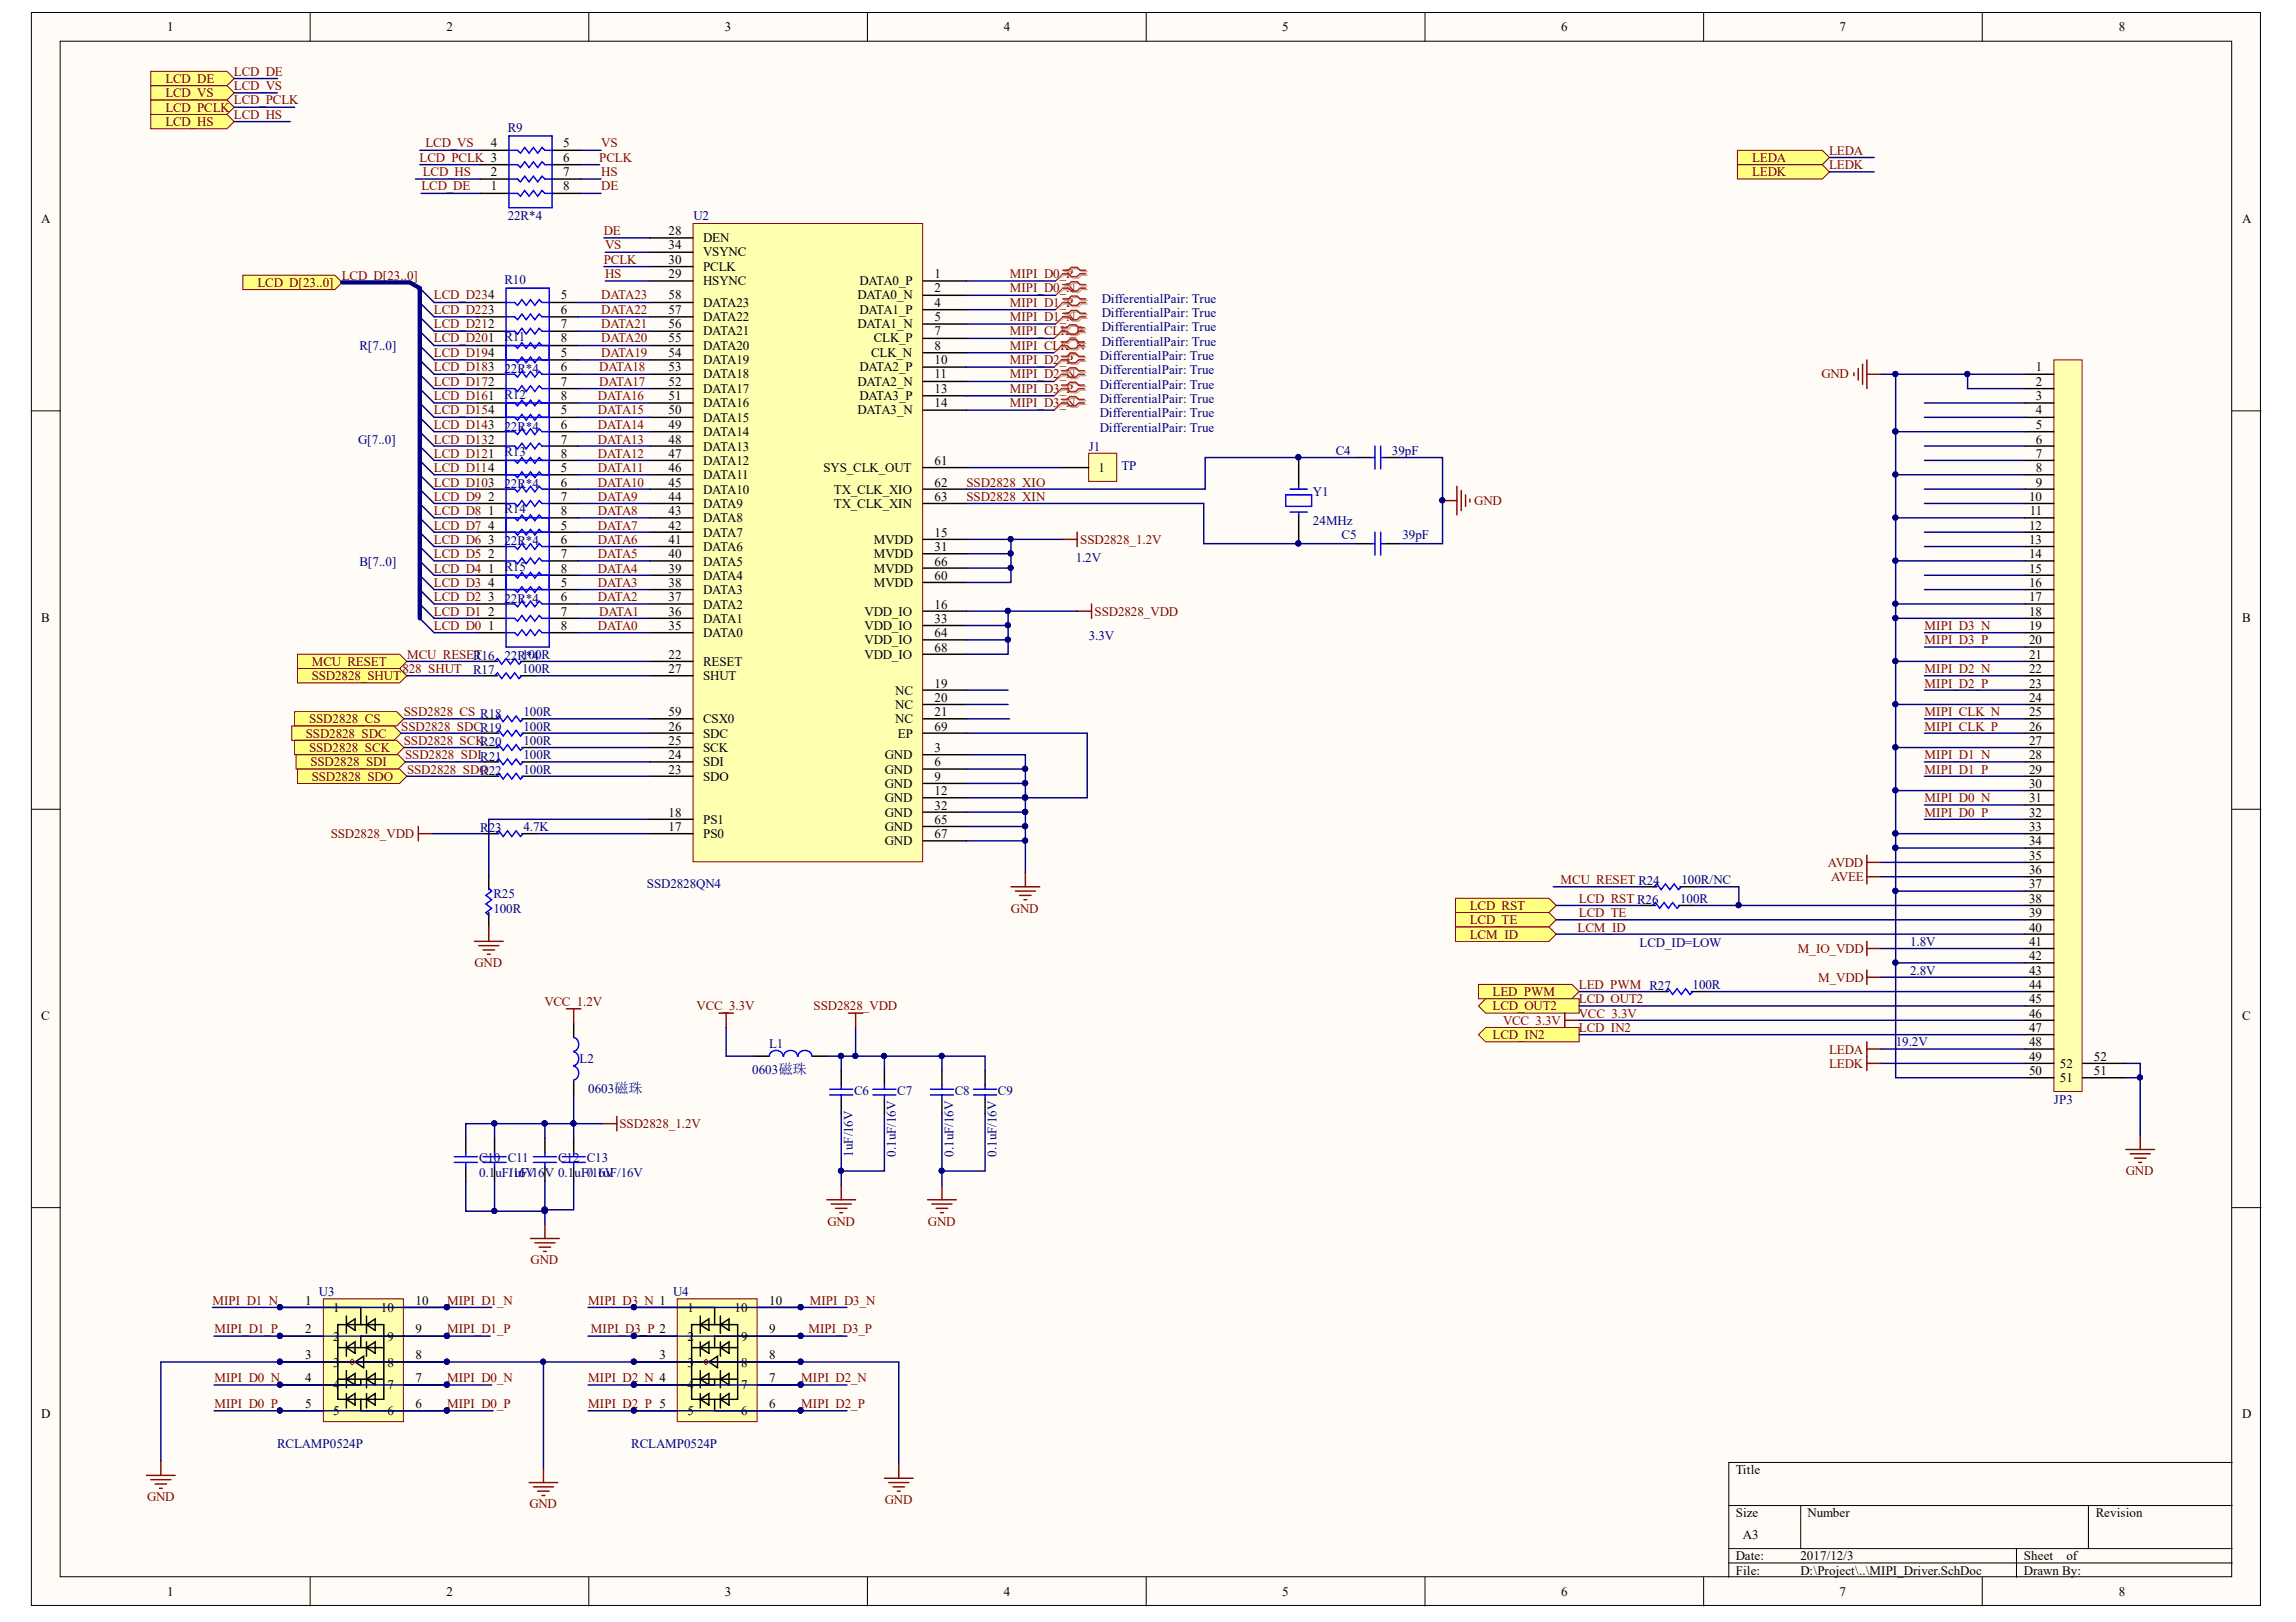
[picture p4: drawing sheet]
<svg xmlns="http://www.w3.org/2000/svg" width="297mm" height="210mm" viewBox="0 0 297 210" stroke-linecap="round" stroke-linejoin="round" font-family="sans-serif">
<defs><g id="words">
<g font-size="1.7">
<text x="21.6" y="4">1</text>
<text x="57.7" y="4">2</text>
<text x="93.8" y="4">3</text>
<text x="129.9" y="4">4</text>
<text x="165.9" y="4">5</text>
<text x="202" y="4">6</text>
<text x="238" y="4">7</text>
<text x="274.1" y="4">8</text>
<text x="63.5" y="22.8">2</text>
<text x="63.5" y="19.1">4</text>
<text x="72.9" y="22.8">7</text>
<text x="72.9" y="20.9">6</text>
<text x="72.9" y="19.1">5</text>
<text x="5.3" y="28.9">A</text>
<text x="63.5" y="24.6">1</text>
<text x="72.9" y="24.6">8</text>
<text x="290.1" y="28.9">A</text>
<text x="86.5" y="30.4">28</text>
<text x="86.5" y="36">29</text>
<text x="86.5" y="34.1">30</text>
<text x="86.5" y="32.2">34</text>
<text x="91" y="31.3">DEN</text>
<text x="91" y="35">PCLK</text>
<text x="91" y="33.2">VSYNC</text>
<text x="120.9" y="36">1</text>
<text x="72.5" y="40.6">6</text>
<text x="72.5" y="38.7">5</text>
<text x="86.5" y="40.6">57</text>
<text x="86.5" y="38.7">58</text>
<text x="91" y="36.9">HSYNC</text>
<text x="91" y="41.5">DATA22</text>
<text x="91" y="39.7">DATA23</text>
<text x="110.9" y="38.7">DATA0_N</text>
<text x="111.2" y="36.9">DATA0_P</text>
<text x="111.2" y="40.6">DATA1_P</text>
<text x="120.9" y="37.8">2</text>
<text x="120.9" y="39.7">4</text>
<text x="120.9" y="41.5">5</text>
<text x="72.5" y="44.3">8</text>
<text x="72.5" y="42.5">7</text>
<text x="72.5" y="46.2">5</text>
<text x="86.5" y="46.2">54</text>
<text x="86.5" y="44.3">55</text>
<text x="86.5" y="42.5">56</text>
<text x="91" y="47.1">DATA19</text>
<text x="91" y="45.2">DATA20</text>
<text x="91" y="43.4">DATA21</text>
<text x="110.9" y="42.5">DATA1_N</text>
<text x="112.7" y="46.2">CLK_N</text>
<text x="113" y="44.3">CLK_P</text>
<text x="120.9" y="43.4">7</text>
<text x="120.9" y="45.2">8</text>
<text x="120.9" y="47.1">10</text>
<text x="72.5" y="53.6">5</text>
<text x="72.5" y="51.7">8</text>
<text x="72.5" y="49.9">7</text>
<text x="72.5" y="48">6</text>
<text x="86.5" y="53.6">50</text>
<text x="86.5" y="51.7">51</text>
<text x="86.5" y="49.9">52</text>
<text x="86.5" y="48">53</text>
<text x="91" y="52.7">DATA16</text>
<text x="91" y="50.8">DATA17</text>
<text x="91" y="49">DATA18</text>
<text x="110.9" y="49.9">DATA2_N</text>
<text x="110.9" y="53.6">DATA3_N</text>
<text x="111.2" y="48">DATA2_P</text>
<text x="111.2" y="51.7">DATA3_P</text>
<text x="120.9" y="49">11</text>
<text x="120.9" y="50.8">13</text>
<text x="120.9" y="52.7">14</text>
<text x="263.4" y="48">1</text>
<text x="263.4" y="49.9">2</text>
<text x="263.4" y="51.7">3</text>
<text x="263.4" y="53.6">4</text>
<text x="72.5" y="59.3">8</text>
<text x="72.5" y="57.4">7</text>
<text x="72.5" y="55.5">6</text>
<text x="86.5" y="59.3">47</text>
<text x="86.5" y="57.4">48</text>
<text x="86.5" y="55.5">49</text>
<text x="91" y="58.3">DATA13</text>
<text x="91" y="56.5">DATA14</text>
<text x="91" y="54.6">DATA15</text>
<text x="263.4" y="55.5">5</text>
<text x="263.4" y="57.4">6</text>
<text x="263.4" y="59.3">7</text>
<text x="63.2" y="64.8">2</text>
<text x="72.5" y="64.8">7</text>
<text x="72.5" y="63">6</text>
<text x="72.5" y="61.1">5</text>
<text x="86.5" y="64.8">44</text>
<text x="86.5" y="63">45</text>
<text x="86.5" y="61.1">46</text>
<text x="91" y="65.8">DATA9</text>
<text x="91" y="63.9">DATA10</text>
<text x="91" y="62">DATA11</text>
<text x="91" y="60.2">DATA12</text>
<text x="106.5" y="61.1">SYS_CLK_OUT</text>
<text x="107.9" y="63.9">TX_CLK_XIO</text>
<text x="107.9" y="65.8">TX_CLK_XIN</text>
<text x="120.9" y="60.2">61</text>
<text x="120.9" y="63">62</text>
<text x="120.9" y="64.8">63</text>
<text x="142.1" y="61.1">1</text>
<text x="262.5" y="64.8">10</text>
<text x="263.4" y="61.1">8</text>
<text x="263.4" y="63">9</text>
<text x="63.2" y="66.7">1</text>
<text x="63.2" y="70.4">3</text>
<text x="63.2" y="68.5">4</text>
<text x="72.5" y="66.7">8</text>
<text x="72.5" y="70.4">6</text>
<text x="72.5" y="68.5">5</text>
<text x="86.5" y="70.4">41</text>
<text x="86.5" y="68.5">42</text>
<text x="86.5" y="66.7">43</text>
<text x="91" y="71.3">DATA6</text>
<text x="91" y="69.5">DATA7</text>
<text x="91" y="67.6">DATA8</text>
<text x="113" y="70.4">MVDD</text>
<text x="120.9" y="69.5">15</text>
<text x="120.9" y="71.3">31</text>
<text x="262.5" y="68.5">12</text>
<text x="262.5" y="70.4">13</text>
<text x="262.6" y="66.7">11</text>
<text x="63.2" y="74.1">1</text>
<text x="63.2" y="72.3">2</text>
<text x="63.2" y="77.8">3</text>
<text x="63.2" y="76">4</text>
<text x="72.5" y="74.1">8</text>
<text x="72.5" y="72.3">7</text>
<text x="72.5" y="77.8">6</text>
<text x="72.5" y="76">5</text>
<text x="86.5" y="77.8">37</text>
<text x="86.5" y="76">38</text>
<text x="86.5" y="74.1">39</text>
<text x="86.5" y="72.3">40</text>
<text x="91" y="76.9">DATA3</text>
<text x="91" y="75">DATA4</text>
<text x="91" y="73.2">DATA5</text>
<text x="113" y="72.3">MVDD</text>
<text x="113" y="76">MVDD</text>
<text x="113" y="74.1">MVDD</text>
<text x="120.9" y="75">60</text>
<text x="120.9" y="73.2">66</text>
<text x="262.5" y="72.3">14</text>
<text x="262.5" y="74.1">15</text>
<text x="262.5" y="76">16</text>
<text x="262.5" y="77.8">17</text>
<text x="5.3" y="80.4">B</text>
<text x="63.2" y="81.5">1</text>
<text x="63.2" y="79.7">2</text>
<text x="72.5" y="81.5">8</text>
<text x="72.5" y="79.7">7</text>
<text x="86.5" y="81.5">35</text>
<text x="86.5" y="79.7">36</text>
<text x="91" y="82.5">DATA0</text>
<text x="91" y="80.6">DATA1</text>
<text x="91" y="78.8">DATA2</text>
<text x="111.9" y="79.7">VDD_IO</text>
<text x="111.9" y="81.5">VDD_IO</text>
<text x="111.9" y="83.4">VDD_IO</text>
<text x="120.9" y="78.8">16</text>
<text x="120.9" y="80.6">33</text>
<text x="120.9" y="82.5">64</text>
<text x="262.5" y="79.7">18</text>
<text x="262.5" y="81.5">19</text>
<text x="262.5" y="83.4">20</text>
<text x="290.1" y="80.4">B</text>
<text x="86.5" y="85.3">22</text>
<text x="86.5" y="87.1">27</text>
<text x="91" y="86.2">RESET</text>
<text x="91" y="88">SHUT</text>
<text x="111.9" y="85.3">VDD_IO</text>
<text x="115.8" y="89.9">NC</text>
<text x="120.9" y="89">19</text>
<text x="120.9" y="84.3">68</text>
<text x="262.5" y="85.3">21</text>
<text x="262.5" y="87.1">22</text>
<text x="262.5" y="89">23</text>
<text x="86.5" y="94.5">26</text>
<text x="86.5" y="92.7">59</text>
<text x="91" y="95.5">SDC</text>
<text x="91" y="93.6">CSX0</text>
<text x="115.8" y="91.8">NC</text>
<text x="115.8" y="93.6">NC</text>
<text x="116.2" y="95.5">EP</text>
<text x="120.9" y="90.8">20</text>
<text x="120.9" y="92.7">21</text>
<text x="120.9" y="94.5">69</text>
<text x="262.5" y="90.8">24</text>
<text x="262.5" y="92.7">25</text>
<text x="262.5" y="94.5">26</text>
<text x="86.5" y="100.1">23</text>
<text x="86.5" y="98.3">24</text>
<text x="86.5" y="96.4">25</text>
<text x="91" y="101">SDO</text>
<text x="91" y="99.2">SDI</text>
<text x="91" y="97.3">SCK</text>
<text x="114.5" y="98.3">GND</text>
<text x="114.5" y="100.1">GND</text>
<text x="114.5" y="102">GND</text>
<text x="120.9" y="97.3">3</text>
<text x="120.9" y="99.2">6</text>
<text x="120.9" y="101">9</text>
<text x="262.5" y="96.4">27</text>
<text x="262.5" y="98.3">28</text>
<text x="262.5" y="100.1">29</text>
<text x="262.5" y="102">30</text>
<text x="86.5" y="107.5">17</text>
<text x="86.5" y="105.7">18</text>
<text x="91" y="106.6">PS1</text>
<text x="114.5" y="103.8">GND</text>
<text x="114.5" y="105.7">GND</text>
<text x="114.5" y="107.5">GND</text>
<text x="120.9" y="102.9">12</text>
<text x="120.9" y="104.8">32</text>
<text x="120.9" y="106.6">65</text>
<text x="262.5" y="103.8">31</text>
<text x="262.5" y="105.7">32</text>
<text x="262.5" y="107.5">33</text>
<text x="91" y="108.5">PS0</text>
<text x="114.5" y="109.4">GND</text>
<text x="120.9" y="108.5">67</text>
<text x="262.5" y="109.4">34</text>
<text x="262.5" y="111.3">35</text>
<text x="262.5" y="113.1">36</text>
<text x="262.5" y="115">37</text>
<text x="262.5" y="116.8">38</text>
<text x="262.5" y="118.7">39</text>
<text x="262.5" y="120.5">40</text>
<text x="262.5" y="122.4">41</text>
<text x="262.5" y="124.3">42</text>
<text x="262.5" y="126.1">43</text>
<text x="262.5" y="128">44</text>
<text x="262.5" y="129.8">45</text>
<text x="262.5" y="131.7">46</text>
<text x="5.3" y="132">C</text>
<text x="262.5" y="133.5">47</text>
<text x="262.5" y="135.4">48</text>
<text x="262.5" y="137.3">49</text>
<text x="270.9" y="137.3">52</text>
<text x="290.1" y="132">C</text>
<text x="262.5" y="139.1">50</text>
<text x="266.5" y="140">51</text>
<text x="266.5" y="138.2">52</text>
<text x="270.9" y="139.1">51</text>
<text x="39.5" y="168.8">1</text>
<text x="39.5" y="172.5">2</text>
<text x="43.1" y="169.8">1</text>
<text x="43.1" y="173.5">2</text>
<text x="49.3" y="169.8">10</text>
<text x="50.1" y="173.5">9</text>
<text x="53.8" y="172.5">9</text>
<text x="53.8" y="168.8">10</text>
<text x="88.9" y="169.8">1</text>
<text x="88.9" y="173.5">2</text>
<text x="95" y="169.8">10</text>
<text x="95.9" y="173.5">9</text>
<text x="99.5" y="172.5">9</text>
<text x="99.5" y="168.8">10</text>
<text x="39.5" y="175.9">3</text>
<text x="39.5" y="178.9">4</text>
<text x="43.1" y="176.9">3</text>
<text x="43.1" y="179.8">4</text>
<text x="50.1" y="179.8">7</text>
<text x="50.1" y="176.9">8</text>
<text x="53.8" y="178.9">7</text>
<text x="53.8" y="175.9">8</text>
<text x="85.3" y="175.9">3</text>
<text x="88.9" y="176.9">3</text>
<text x="88.9" y="179.8">4</text>
<text x="95.9" y="179.8">7</text>
<text x="95.9" y="176.9">8</text>
<text x="99.5" y="178.9">7</text>
<text x="99.5" y="175.9">8</text>
<text x="5.3" y="183.5">D</text>
<text x="39.5" y="182.2">5</text>
<text x="43.1" y="183.1">5</text>
<text x="50.1" y="183.1">6</text>
<text x="53.8" y="182.2">6</text>
<text x="88.9" y="183.1">5</text>
<text x="95.9" y="183.1">6</text>
<text x="99.5" y="182.2">6</text>
<text x="290.1" y="183.5">D</text>
<text x="224.6" y="190.8">Title</text>
<text x="224.6" y="196.4">Size</text>
<text x="233.9" y="196.4">Number</text>
<text x="271.1" y="196.4">Revision</text>
<text x="224.6" y="201.9">Date:</text>
<text x="224.6" y="203.8">File:</text>
<text x="225.5" y="199.1">A3</text>
<text x="232.9" y="201.9">2017/12/3</text>
<text x="232.9" y="203.8">D:\Project\..\MIPI_Driver.SchDoc</text>
<text x="261.8" y="201.9">Sheet</text>
<text x="261.8" y="203.8">Drawn By:</text>
<text x="267.3" y="201.9">of</text>
<text x="21.6" y="206.6">1</text>
<text x="57.7" y="206.6">2</text>
<text x="93.8" y="206.6">3</text>
<text x="129.9" y="206.6">4</text>
<text x="165.9" y="206.6">5</text>
<text x="202" y="206.6">6</text>
<text x="238" y="206.6">7</text>
<text x="274.1" y="206.6">8</text>
</g>
<g font-size="1.7" fill="#800000">
<text x="21.4" y="10.7">LCD_DE</text>
<text x="30.3" y="9.8">LCD_DE</text>
<text x="30.3" y="11.6">LCD_VS</text>
<text x="21.4" y="12.6">LCD_VS</text>
<text x="21.4" y="14.4">LCD_PCLK</text>
<text x="21.4" y="16.3">LCD_HS</text>
<text x="30.3" y="15.4">LCD_HS</text>
<text x="30.3" y="13.5">LCD_PCLK</text>
<text x="54.3" y="20.9">LCD_PCLK 3</text>
<text x="54.7" y="22.8">LCD_HS</text>
<text x="55" y="19.1">LCD_VS</text>
<text x="77.5" y="20.9">PCLK</text>
<text x="77.8" y="22.8">HS</text>
<text x="77.8" y="19.1">VS</text>
<text x="226.7" y="20.9">LEDA</text>
<text x="226.7" y="22.8">LEDK</text>
<text x="236.6" y="20">LEDA</text>
<text x="236.6" y="21.9">LEDK</text>
<text x="54.5" y="24.6">LCD_DE</text>
<text x="77.8" y="24.6">DE</text>
<text x="78.1" y="34.1">PCLK</text>
<text x="78.1" y="30.4">DE</text>
<text x="78.3" y="36">HS</text>
<text x="78.3" y="32.2">VS</text>
<text x="130.6" y="36">MIPI_D0_P</text>
<text x="33.3" y="37.1">LCD_D[23..0]</text>
<text x="44.2" y="36.2">LCD_D[23..0]</text>
<text x="56.1" y="40.6">LCD_D223</text>
<text x="56.1" y="38.7">LCD_D234</text>
<text x="77.8" y="40.6">DATA22</text>
<text x="77.8" y="38.7">DATA23</text>
<text x="130.6" y="37.8">MIPI_D0_N</text>
<text x="130.6" y="39.7">MIPI_D1_P</text>
<text x="130.6" y="41.5">MIPI_D1_N</text>
<text x="56.1" y="46.2">LCD_D194</text>
<text x="56.1" y="44.3">LCD_D201</text>
<text x="56.1" y="42.5">LCD_D212</text>
<text x="77.8" y="46.2">DATA19</text>
<text x="77.8" y="44.3">DATA20</text>
<text x="77.8" y="42.5">DATA21</text>
<text x="130.6" y="47.1">MIPI_D2_P</text>
<text x="130.6" y="43.4">MIPI_CLK_P</text>
<text x="130.6" y="45.2">MIPI_CLK_N</text>
<text x="56.1" y="53.6">LCD_D154</text>
<text x="56.1" y="51.7">LCD_D161</text>
<text x="56.1" y="49.9">LCD_D172</text>
<text x="56.1" y="48">LCD_D183</text>
<text x="77.4" y="53.6">DATA15</text>
<text x="77.4" y="51.7">DATA16</text>
<text x="77.5" y="49.9">DATA17</text>
<text x="77.5" y="48">DATA18</text>
<text x="130.6" y="50.8">MIPI_D3_P</text>
<text x="130.6" y="49">MIPI_D2_N</text>
<text x="130.6" y="52.7">MIPI_D3_N</text>
<text x="235.6" y="49">GND</text>
<text x="56.1" y="59.3">LCD_D121</text>
<text x="56.1" y="57.4">LCD_D132</text>
<text x="56.1" y="55.5">LCD_D143</text>
<text x="77.4" y="59.3">DATA12</text>
<text x="77.4" y="57.4">DATA13</text>
<text x="77.4" y="55.5">DATA14</text>
<text x="56.1" y="64.8">LCD_D9</text>
<text x="56.1" y="63">LCD_D103</text>
<text x="56.1" y="61.1">LCD_D114</text>
<text x="77.4" y="64.8">DATA9</text>
<text x="77.4" y="63">DATA10</text>
<text x="77.4" y="61.1">DATA11</text>
<text x="125" y="63">SSD2828_XIO</text>
<text x="125" y="64.8">SSD2828_XIN</text>
<text x="190.7" y="65.3">GND</text>
<text x="56.1" y="70.4">LCD_D6</text>
<text x="56.1" y="68.5">LCD_D7</text>
<text x="56.1" y="66.7">LCD_D8</text>
<text x="77.4" y="70.4">DATA6</text>
<text x="77.4" y="68.5">DATA7</text>
<text x="77.4" y="66.7">DATA8</text>
<text x="139.8" y="70.4">SSD2828_1.2V</text>
<text x="56.1" y="77.8">LCD_D2</text>
<text x="56.1" y="76">LCD_D3</text>
<text x="56.1" y="74.1">LCD_D4</text>
<text x="56.1" y="72.3">LCD_D5</text>
<text x="77.4" y="77.8">DATA2</text>
<text x="77.4" y="76">DATA3</text>
<text x="77.4" y="74.1">DATA4</text>
<text x="77.4" y="72.3">DATA5</text>
<text x="56.1" y="81.5">LCD_D0</text>
<text x="56.1" y="79.7">LCD_D1</text>
<text x="77.4" y="81.5">DATA0</text>
<text x="77.5" y="79.7">DATA1</text>
<text x="141.6" y="79.7">SSD2828_VDD</text>
<text x="249" y="83.4">MIPI_D3_P</text>
<text x="249" y="81.5">MIPI_D3_N</text>
<text x="40.3" y="86.2">MCU_RESET</text>
<text x="40.3" y="88">SSD2828_SHUT</text>
<text x="48.2" y="87.1">SSD2828_SHUT</text>
<text x="52.7" y="85.3">MCU_RESER16</text>
<text x="61.3" y="85.3">T</text>
<text x="249" y="89">MIPI_D2_P</text>
<text x="249" y="87.1">MIPI_D2_N</text>
<text x="39.6" y="95.5">SSD2828_SDC</text>
<text x="40" y="93.6">SSD2828_CS</text>
<text x="51.9" y="94.5">SSD2828_SDCR19</text>
<text x="52.2" y="92.7">SSD2828_CS R18</text>
<text x="249" y="94.5">MIPI_CLK_P</text>
<text x="249" y="92.7">MIPI_CLK_N</text>
<text x="40" y="97.3">SSD2828_SCK</text>
<text x="40.2" y="99.2">SSD2828_SDI</text>
<text x="40.3" y="101">SSD2828_SDO</text>
<text x="52.2" y="96.4">SSD2828_SCKR20</text>
<text x="52.4" y="98.3">SSD2828_SDIR21</text>
<text x="52.7" y="100.1">SSD2828_SDO22</text>
<text x="249" y="100.1">MIPI_D1_P</text>
<text x="249" y="98.3">MIPI_D1_N</text>
<text x="249" y="105.7">MIPI_D0_P</text>
<text x="249" y="103.8">MIPI_D0_N</text>
<text x="42.8" y="108.5">SSD2828_VDD</text>
<text x="236.5" y="112.2">AVDD</text>
<text x="130.8" y="118.1">GND</text>
<text x="190.1" y="117.8">LCD_RST</text>
<text x="190.1" y="119.6">LCD_TE</text>
<text x="201.9" y="114.4">MCU_RESET R24</text>
<text x="204.3" y="116.8">LCD_RST R26</text>
<text x="204.3" y="118.7">LCD_TE</text>
<text x="236.9" y="114">AVEE</text>
<text x="61.4" y="125.2">GND</text>
<text x="190.1" y="121.5">LCM_ID</text>
<text x="204.1" y="120.5">LCM_ID</text>
<text x="232.6" y="123.3">M_IO_VDD</text>
<text x="70.4" y="130.2">VCC_1.2V</text>
<text x="90.1" y="130.8">VCC_3.3V</text>
<text x="105.3" y="130.8">SSD2828_VDD</text>
<text x="193.1" y="128.9">LED_PWM</text>
<text x="193.1" y="130.8">LCD_OUT2</text>
<text x="204.3" y="128">LED_PWM R27</text>
<text x="204.3" y="131.7">VCC_3.3V</text>
<text x="204.3" y="129.8">LCD_OUT2</text>
<text x="235.2" y="127">M_VDD</text>
<text x="193.1" y="134.5">LCD_IN2</text>
<text x="194.5" y="132.6">VCC_3.3V</text>
<text x="204.3" y="133.5">LCD_IN2</text>
<text x="236.6" y="136.3">LEDA</text>
<text x="236.6" y="138.2">LEDK</text>
<text x="80.2" y="146">SSD2828_1.2V</text>
<text x="275" y="152.1">GND</text>
<text x="107" y="158.6">GND</text>
<text x="120.1" y="158.6">GND</text>
<text x="68.7" y="163.6">GND</text>
<text x="27.5" y="168.8">MIPI_D1_N</text>
<text x="27.7" y="172.5">MIPI_D1_P</text>
<text x="57.8" y="168.8">MIPI_D1_N</text>
<text x="57.8" y="172.5">MIPI_D1_P</text>
<text x="76.1" y="168.8">MIPI_D3_N 1</text>
<text x="76.4" y="172.5">MIPI_D3_P 2</text>
<text x="104.6" y="172.5">MIPI_D3_P</text>
<text x="104.8" y="168.8">MIPI_D3_N</text>
<text x="27.7" y="178.9">MIPI_D0_N</text>
<text x="57.8" y="178.9">MIPI_D0_N</text>
<text x="76.1" y="178.9">MIPI_D2_N 4</text>
<text x="103.7" y="178.9">MIPI_D2_N</text>
<text x="27.7" y="182.2">MIPI_D0_P</text>
<text x="57.8" y="182.2">MIPI_D0_P</text>
<text x="76.1" y="182.2">MIPI_D2_P 5</text>
<text x="103.7" y="182.2">MIPI_D2_P</text>
<text x="19" y="194.2">GND</text>
<text x="68.5" y="195.2">GND</text>
<text x="114.5" y="194.7">GND</text>
</g>
<g font-size="1.7" fill="#000080">
<text x="65.7" y="17">R9</text>
<text x="65.7" y="28.5">22R*4</text>
<text x="89.7" y="28.5">U2</text>
<text x="65.3" y="36.7">R10</text>
<text x="142.5" y="39.2">DifferentialPair: True</text>
<text x="142.5" y="41">DifferentialPair: True</text>
<text x="46.5" y="45.2">R[7..0]</text>
<text x="65.3" y="44.1">R11</text>
<text x="142.3" y="46.6">DifferentialPair: True</text>
<text x="142.5" y="42.9">DifferentialPair: True</text>
<text x="142.5" y="44.7">DifferentialPair: True</text>
<text x="65.3" y="48.3">22R*4</text>
<text x="65.3" y="51.6">R12</text>
<text x="142.3" y="48.5">DifferentialPair: True</text>
<text x="142.3" y="50.3">DifferentialPair: True</text>
<text x="142.3" y="52.2">DifferentialPair: True</text>
<text x="46.3" y="57.4">G[7..0]</text>
<text x="65.3" y="59">R13</text>
<text x="65.3" y="55.7">22R*4</text>
<text x="140.9" y="58.3">J1</text>
<text x="142.3" y="54">DifferentialPair: True</text>
<text x="142.3" y="55.9">DifferentialPair: True</text>
<text x="172.8" y="58.8">C4</text>
<text x="180.1" y="58.8">39pF</text>
<text x="65.3" y="63.1">22R*4</text>
<text x="145.1" y="60.9">TP</text>
<text x="169.9" y="64.2">Y1</text>
<text x="65.3" y="70.6">22R*4</text>
<text x="65.3" y="66.4">R14</text>
<text x="169.9" y="68">24MHz</text>
<text x="173.6" y="69.8">C5</text>
<text x="181.4" y="69.8">39pF</text>
<text x="46.5" y="73.2">B[7..0]</text>
<text x="65.3" y="73.9">R15</text>
<text x="139.2" y="72.8">1.2V</text>
<text x="65.3" y="78">22R*4</text>
<text x="140.9" y="82.8">3.3V</text>
<text x="61.2" y="87.3">R17</text>
<text x="65.3" y="85.4">22R100R</text>
<text x="67.6" y="87.1">100R</text>
<text x="68" y="85.4">*4</text>
<text x="67.7" y="92.7">100R</text>
<text x="67.7" y="94.5">100R</text>
<text x="62.1" y="100.3">R</text>
<text x="67.7" y="96.4">100R</text>
<text x="67.7" y="98.3">100R</text>
<text x="67.7" y="100.1">100R</text>
<text x="62.1" y="107.7">R23</text>
<text x="67.7" y="107.5">4.7K</text>
<text x="63.8" y="118.1">100R</text>
<text x="63.8" y="116.2">R25</text>
<text x="83.7" y="115">SSD2828QN4</text>
<text x="217.4" y="116.8">100R</text>
<text x="217.5" y="114.4">100R/NC</text>
<text x="212.1" y="122.6">LCD_ID=LOW</text>
<text x="247.1" y="122.4">1.8V</text>
<text x="219" y="128">100R</text>
<text x="247.1" y="126.1">2.8V</text>
<text x="75" y="137.6">L2</text>
<text x="99.5" y="135.6">L1</text>
<text x="245.3" y="135.4">19.2V</text>
<text x="76.1" y="141.5">0603磁珠</text>
<text x="97.3" y="139">0603磁珠</text>
<text x="110.5" y="141.7">C6</text>
<text x="116.1" y="141.7">C7</text>
<text x="123.5" y="141.7">C8</text>
<text x="129.1" y="141.7">C9</text>
<text x="265.7" y="142.8">JP3</text>
<text x="110.3" y="149.7" transform="rotate(-90 110.3 149.7)">1uF/16V</text>
<text x="115.9" y="149.7" transform="rotate(-90 115.9 149.7)">0.1uF/16V</text>
<text x="123.4" y="149.7" transform="rotate(-90 123.4 149.7)">0.1uF/16V</text>
<text x="128.9" y="149.7" transform="rotate(-90 128.9 149.7)">0.1uF/16V</text>
<text x="62" y="152.3">0.1uF/1uF/16V 0.1uF/0.1uF/16V</text>
<text x="62" y="150.4">C10 C11</text>
<text x="66.4" y="152.3">16V</text>
<text x="72.2" y="150.4">C12 C13</text>
<text x="76.6" y="152.3">16V</text>
<text x="41.3" y="167.7">U3</text>
<text x="87.1" y="167.7">U4</text>
<text x="35.8" y="187.4">RCLAMP0524P</text>
<text x="81.7" y="187.4">RCLAMP0524P</text>
</g>
</g></defs>
<g fill="#fffcf8" stroke="#000" stroke-width=".13">
<path d="M4.1 1.6h288.3v206.2h-288.3z"/>
<path d="M7.8 5.3h280.9v198.7h-280.9z"/>
</g>
<g fill="none" stroke="#000" stroke-width=".13">
<path d="M40.1 1.6v3.7M76.2 1.6v3.7M112.2 1.6v3.7M148.3 1.6v3.7M184.4 1.6v3.7M220.4 1.6v3.7M256.4 1.6v3.7M4.1 53.2h3.7M288.8 53.2h3.7M4.1 104.7h3.7M288.8 104.7h3.7M4.1 156.3h3.7"/>
<path d="M288.8 156.3h3.7M223.7 194.8h65.1M233 194.8v5.6M270.2 194.8v5.6M288.8 189.3h-65.1v14.8M40.1 204.1v3.7M76.2 204.1v3.7M112.2 204.1v3.7M148.3 204.1v3.7M184.4 204.1v3.7M220.4 204.1v3.7M223.7 200.4h65.1"/>
<path d="M223.7 202.3h65.1M256.4 204.1v3.7M260.9 200.4v3.7"/>
</g>
<path d="M89.7 28.9h29.7v82.6h-29.7z" fill="#ffffb0" stroke="#800000" stroke-width=".13"/>
<g fill="none" stroke="#000" stroke-width=".19">
<path d="M84.1 36.4h5.6M84.1 30.8h5.6M84.1 34.5h5.6M84.1 32.6h5.6M84.1 39.1h5.6M119.4 36.4h5.6M119.4 38.2h5.6M84.1 59.6h5.6M84.1 57.7h5.6M84.1 55.9h5.6M84.1 54h5.6M84.1 52.2h5.6"/>
<path d="M84.1 50.3h5.6M84.1 48.4h5.6M84.1 46.6h5.6M84.1 44.7h5.6M84.1 42.9h5.6M84.1 41h5.6M119.4 40.1h5.6M119.4 41.9h5.6M119.4 43.8h5.6M119.4 45.6h5.6M119.4 47.5h5.6M119.4 49.4h5.6"/>
<path d="M119.4 51.2h5.6M119.4 53.1h5.6M84.1 78.2h5.6M84.1 76.3h5.6M84.1 74.4h5.6M84.1 72.6h5.6M84.1 70.7h5.6M84.1 68.9h5.6M84.1 67h5.6M84.1 65.2h5.6M84.1 63.3h5.6M84.1 61.4h5.6"/>
<path d="M119.4 69.8h5.6M119.4 79.1h5.6M119.4 71.7h5.6M119.4 65.2h5.6M119.4 63.3h5.6M119.4 60.5h5.6M119.4 75.4h5.6M119.4 73.5h5.6M84.1 93h5.6M84.1 85.6h5.6M84.1 98.6h5.6M84.1 96.7h5.6"/>
<path d="M84.1 94.9h5.6M84.1 87.4h5.6M84.1 81.9h5.6M84.1 80h5.6M119.4 97.7h5.6M119.4 99.5h5.6M119.4 89.3h5.6M119.4 91.2h5.6M119.4 93h5.6M119.4 94.9h5.6M119.4 80.9h5.6M119.4 82.8h5.6"/>
<path d="M119.4 84.7h5.6M84.1 107.9h5.6M84.1 106h5.6M84.1 100.5h5.6M119.4 101.4h5.6M119.4 103.2h5.6M119.4 105.1h5.6M119.4 107h5.6M119.4 108.8h5.6"/>
</g>
<path d="M130.8 114.8h3.7M131.4 115.3h2.6M131.9 115.9h1.5M132.5 116.4h.3M132.7 112.9v1.9" fill="none" stroke="#800000" stroke-width=".19"/>
<path d="M140.8 58.7h3.7v3.6h-3.7z" fill="#ffffb0" stroke="#800000" stroke-width=".13"/>
<path d="M137.1 60.5h3.7" fill="none" stroke="#000" stroke-width=".19"/>
<path d="M137.5 69.8h1.9M139.4 68.9v1.8M139.4 79.1h1.8M141.2 78.2v1.8" fill="none" stroke="#800000" stroke-width=".19"/>
<path d="M41.8 168.1h10.4v15.9h-10.4z" fill="#ffffb0" stroke="#800000" stroke-width=".13"/>
<g fill="none" stroke="#000" stroke-width=".19">
<path d="M36.3 169.2h10.4v2.2h-3v9.7h6v-9.7h-3M36.3 172.9h5.5M36.3 176.3h21.5M43.7 174.4h6M43.7 178.5h6M44.8 171.4l1.1-.7v1.5zM44.8 178.5l1.1-.8v1.5zM44.8 174.4l1.1-.7v1.4zM44.8 170.3v2.2M44.8 173.7v1.8M44.8 177.4v2.2M45.9 176.3l1.1-.8v1.5z"/>
<path d="M46.7 178.5v.7h-10.4M47.4 171.4l1.1-.7v1.5zM47.4 178.5l1.1-.8v1.5zM47.4 174.4l1.1-.7v1.4zM47.4 170.3v2.2M47.4 173.7v1.8M47.4 177.4v2.2M52.3 169.2h5.5M52.3 179.2h5.5M57.8 172.9h-11.1v1.5M36.3 182.6h5.5M44.8 181.1l1.1-.8v1.5z"/>
<path d="M44.8 180.3v1.9M46.7 181.1v1.5h11.1M47.4 181.1l1.1-.8v1.5zM47.4 180.3v1.9"/>
</g>
<g fill="#000080" stroke="#000080" stroke-width=".13">
<circle cx="36.2" cy="169.2" r=".33"/>
<circle cx="36.2" cy="172.9" r=".33"/>
<circle cx="36.2" cy="176.2" r=".33"/>
<circle cx="36.2" cy="179.2" r=".33"/>
<circle cx="36.2" cy="182.5" r=".33"/>
<circle cx="57.8" cy="182.5" r=".33"/>
<circle cx="57.8" cy="179.2" r=".33"/>
<circle cx="57.8" cy="176.2" r=".33"/>
<circle cx="57.8" cy="172.9" r=".33"/>
<circle cx="57.8" cy="169.2" r=".33"/>
</g>
<path d="M45.2 176.3l.4-.4 .3 .4-.3 .3z" fill="none" stroke="#f00" stroke-width=".13"/>
<path d="M87.6 168.1h10.3v15.9h-10.3z" fill="#ffffb0" stroke="#800000" stroke-width=".13"/>
<g fill="none" stroke="#000" stroke-width=".19">
<path d="M168 59.2v3.7M175.5 59.2h1.8M179.2 59.2h1.8M168 66.6v3.8M175.5 70.4h1.8M179.2 70.4h1.8M62.5 85.6h1.9M62.5 87.4h1.9M62.7 93h1.8M62.7 94.9h1.8M62.7 96.7h1.8M62.7 98.6h1.8"/>
<path d="M67.3 85.6h1.9M67.3 87.4h1.9M67.5 93h1.9M67.5 94.9h1.9M67.5 96.7h1.9M67.5 98.6h1.9M62.7 100.5h1.8M62.7 107.9h1.8M63.2 113.3v1.8M63.2 118.1v1.9M67.5 100.5h1.9M67.5 107.9h1.9"/>
<path d="M212.5 114.8h1.9M217.3 114.8h1.9M82 169.2h10.5v2.2h-3v9.7h5.9v-9.7h-2.9M82 172.9h5.6M82 176.3h21.6M89.5 174.4h5.9M89.5 178.5h5.9M90.6 171.4l1.1-.7v1.5zM90.6 178.5l1.1-.8v1.5zM90.6 174.4l1.1-.7v1.4zM90.6 170.3v2.2M90.6 173.7v1.8"/>
<path d="M90.6 177.4v2.2M91.7 176.3l1.1-.8v1.5zM92.5 178.5v.7h-10.5M93.2 171.4l1.1-.7v1.5zM93.2 178.5l1.1-.8v1.5zM93.2 174.4l1.1-.7v1.4zM93.2 170.3v2.2M93.2 173.7v1.8M93.2 177.4v2.2M98 169.2h5.6M98 179.2h5.6M103.6 172.9h-11.1v1.5"/>
<path d="M82 182.6h5.6M90.6 181.1l1.1-.8v1.5zM90.6 180.3v1.9M92.5 181.1v1.5h11.1M93.2 181.1l1.1-.8v1.5zM93.2 180.3v1.9"/>
</g>
<g fill="#000080" stroke="#000080" stroke-width=".13">
<circle cx="82" cy="169.2" r=".33"/>
<circle cx="82" cy="172.9" r=".33"/>
<circle cx="82" cy="176.2" r=".33"/>
<circle cx="82" cy="179.2" r=".33"/>
<circle cx="82" cy="182.5" r=".33"/>
<circle cx="103.6" cy="182.5" r=".33"/>
<circle cx="103.6" cy="179.2" r=".33"/>
<circle cx="103.6" cy="176.2" r=".33"/>
<circle cx="103.6" cy="172.9" r=".33"/>
<circle cx="103.6" cy="169.2" r=".33"/>
<circle cx="57.8" cy="169.2" r=".33"/>
<circle cx="57.8" cy="172.9" r=".33"/>
<circle cx="57.8" cy="179.2" r=".33"/>
<circle cx="57.8" cy="182.5" r=".33"/>
<circle cx="168" cy="59.2" r=".33"/>
<circle cx="168" cy="70.3" r=".33"/>
<circle cx="186.6" cy="64.7" r=".33"/>
</g>
<path d="M91 176.3l.3-.4 .4 .4-.4 .3z" fill="none" stroke="#f00" stroke-width=".13"/>
<g fill="none" stroke="#800000" stroke-width=".19">
<path d="M186.6 64.8h1.9M188.5 62.9v3.7M189 63.5v2.6M189.6 64v1.5M190.2 64.6v.4M18.9 190.9h3.8M19.5 191.5h2.6M20.1 192h1.5M20.6 192.6h.4M20.8 189.1v1.8M68.4 191.9h3.8M69 192.4h2.6"/>
<path d="M69.6 193h1.5M70.1 193.5h.4M70.3 190v1.9M114.4 191.3h3.7M115 191.9h2.6M115.5 192.4h1.5M116.1 193h.4M116.3 189.4v1.9"/>
</g>
<g fill="none" stroke="#00f" stroke-width=".19">
<path d="M177.3 59.2h.6M177.9 57.7v3M178.6 57.7v3M178.6 59.2h.6M166.3 64h3.4v1.5h-3.4zM166.9 66.3h2.2M166.9 63.3h2.2M168 62.9v.4M168 66.3v.3M177.3 70.4h.6M177.9 68.9v2.9M178.6 68.9v2.9"/>
<path d="M178.6 70.4h.6M64 85.6l.4-.4 .5 .8 .6-.8 .5 .8 .6-.8 .5 .8 .4-.4M64 87.4l.4-.3 .5 .7 .6-.7 .5 .7 .6-.7 .5 .7 .4-.4M64.2 93l.3-.3 .6 .7 .6-.7 .5 .7 .6-.7 .5 .7 .4-.4M64.2 94.9l.3-.4 .6 .8 .6-.8 .5 .8 .6-.8 .5 .8 .4-.4M64.2 96.7l.3-.3 .6 .7 .6-.7 .5 .7 .6-.7 .5 .7 .4-.4M64.2 98.6l.3-.4 .6 .8 .6-.8 .5 .8 .6-.8 .5 .8 .4-.4M63.2 114.9l.4 .4-.7 .6 .7 .5-.7 .6 .7 .5-.7 .6 .3 .4M64.2 100.5l.3-.4 .6 .7 .6-.7 .5 .7 .6-.7 .5 .7 .4-.3M64.2 107.9l.3-.4 .6 .8 .6-.8 .5 .8 .6-.8 .5 .8 .4-.4M214 114.8l.4-.4 .5 .7 .6-.7 .5 .7 .6-.7 .5 .7 .4-.3"/>
</g>
<g fill="none" stroke="#000080" stroke-width=".19">
<path d="M54.3 39.1l1.9 1.9M54.3 37.3l1.9 1.8M54.3 41l1.9 1.9M54.3 42.9l1.9 1.8M54.3 44.7l1.9 1.9M54.3 46.6l1.9 1.8M54.3 48.4l1.9 1.9M54.3 50.3l1.9 1.9M54.3 52.2l1.9 1.8M54.3 54l1.9 1.9M54.3 55.9l1.9 1.8M54.3 57.7l1.9 1.9"/>
<path d="M54.3 59.6l1.9 1.8M54.3 78.2l1.9 1.8M54.3 76.3l1.9 1.9M54.3 74.4l1.9 1.9M54.3 72.6l1.9 1.8M54.3 70.7l1.9 1.9M54.3 68.9l1.9 1.8M54.3 67l1.9 1.9M54.3 65.2l1.9 1.8M54.3 63.3l1.9 1.9M54.3 61.4l1.9 1.9M54.3 80l1.9 1.9"/>
</g>
<g fill="#ffff80" stroke="#800000" stroke-width=".13">
<path d="M31.4 35.6h11.9l1 .9-1 1h-11.9z" fill-rule="evenodd"/>
<path d="M19.5 9.2h9.9l.9 1-.9 .9h-9.9z" fill-rule="evenodd"/>
<path d="M19.5 11.1h9.9l.9 .9-.9 1h-9.9z" fill-rule="evenodd"/>
<path d="M19.5 13h9.9l.9 .9-.9 .9h-9.9z" fill-rule="evenodd"/>
<path d="M19.5 14.8h9.9l.9 .9-.9 1h-9.9z" fill-rule="evenodd"/>
<path d="M38.5 84.7h13.2l.9 .9-.9 .9h-13.2z" fill-rule="evenodd"/>
<path d="M38.5 86.5h13.2l.9 .9-.9 1h-13.2z" fill-rule="evenodd"/>
<path d="M38.1 92.1h13.2l1 .9-1 1h-13.2z" fill-rule="evenodd"/>
<path d="M37.7 94h13.3l.9 .9-.9 .9h-13.3z" fill-rule="evenodd"/>
<path d="M38.1 95.8h13.2l1 .9-1 1h-13.2z" fill-rule="evenodd"/>
<path d="M38.3 97.7h13.2l.9 .9-.9 .9h-13.2z" fill-rule="evenodd"/>
<path d="M38.5 99.5h13.2l.9 1-.9 .9h-13.2z" fill-rule="evenodd"/>
<path d="M224.8 19.5h11l.9 .9-.9 .9h-11z" fill-rule="evenodd"/>
<path d="M224.8 21.3h11l.9 .9-.9 1h-11z" fill-rule="evenodd"/>
</g>
<g fill="none" stroke="#d0a19e" stroke-width=".19">
<path d="M137.7 35.2h.7l.4-.4h.7l.4 .4h.8M137.7 35.6h.7l.4 .4h.7l.4-.4h.8M137.7 37h.7l.4-.4h.7l.4 .4h.8M137.7 37.5h.7l.4 .3h.7l.4-.3h.8M137.7 38.9h.7l.4-.4h.7l.4 .4h.8M137.7 39.3h.7l.4 .4h.7l.4-.4h.8M137.5 42.6h.7l.4-.4h.8l.3 .4h.8M137.5 43h.7l.4 .4h.8l.3-.4h.8M137.5 44.4h.7l.4-.3h.8l.3 .3h.8M137.5 44.9h.7l.4 .4h.8l.3-.4h.8M137.5 46.3h.7l.4-.4h.8l.3 .4h.8M137.5 46.8h.7l.4 .3h.8l.3-.3h.8"/>
<path d="M137.5 48.2h.7l.4-.4h.8l.3 .4h.8M137.5 48.6h.7l.4 .4h.8l.3-.4h.8M137.5 50h.7l.4-.4h.8l.3 .4h.8M137.5 50.5h.7l.4 .3h.8l.3-.3h.8M137.5 51.9h.7l.4-.4h.8l.3 .4h.8M137.5 52.3h.7l.4 .4h.8l.3-.4h.8M137.7 40.7h.7l.4-.3h.7l.4 .3h.8M137.7 41.2h.7l.4 .4h.7l.4-.4h.8"/>
</g>
<path d="M137.7 35.6l-1.1 .8M137.7 37.5l-1.1 .7M137.7 39.3l-1.1 .8M137.5 43l-1.1 .8M137.5 44.9l-1.1 .7M137.5 46.8l-1.1 .7M137.5 48.6l-1.1 .8M137.5 50.5l-1.1 .7M137.5 52.3l-1.1 .8M137.7 41.2l-1.1 .7" fill="none" stroke="#d0a19e" stroke-width=".13"/>
<g fill="none" stroke="#f00" stroke-width=".19">
<path d="M137.5 35h.7l.4-.4h.8l.3 .4h.8M137.5 35.4h.7l.4 .4h.8l.3-.4h.8M137.5 36.8h.7l.4-.3h.8l.3 .3h.8M137.5 37.3h.7l.4 .4h.8l.3-.4h.8M137.5 38.7h.7l.4-.4h.8l.3 .4h.8M137.5 39.1h.7l.4 .4h.8l.3-.4h.8M137.3 42.4h.8l.3-.4h.8l.3 .4h.8M137.3 42.9h.8l.3 .3h.8l.3-.3h.8M137.3 44.3h.8l.3-.4h.8l.3 .4h.8M137.3 44.7h.8l.3 .4h.8l.3-.4h.8M137.3 46.1h.8l.3-.4h.8l.3 .4h.8M137.3 46.6h.8l.3 .3h.8l.3-.3h.8"/>
<path d="M137.3 48h.8l.3-.4h.8l.3 .4h.8M137.3 48.4h.8l.3 .4h.8l.3-.4h.8M137.3 49.8h.8l.3-.3h.8l.3 .3h.8M137.3 50.3h.8l.3 .4h.8l.3-.4h.8M137.3 51.7h.8l.3-.4h.8l.3 .4h.8M137.3 52.2h.8l.3 .3h.8l.3-.3h.8M137.5 40.5h.7l.4-.3h.8l.3 .3h.8M137.5 41h.7l.4 .4h.8l.3-.4h.8"/>
</g>
<path d="M137.5 35.4l-.9 1M137.5 37.3l-.9 .9M137.5 39.1l-.9 1M137.3 42.9l-.9 .9M137.3 44.7l-.9 .9M137.3 46.6l-.9 .9M137.3 48.4l-.9 1M137.3 50.3l-.9 .9M137.3 52.2l-.9 .9M137.5 41l-.9 .9" fill="none" stroke="#f00" stroke-width=".13"/>
<g fill="none" stroke="#800000" stroke-width=".19">
<path d="M239.8 48.2v.4M240.4 47.7v1.5M241 47.1v2.6M241.5 46.6v3.7M241.5 48.4h1.9M54.1 107v1.8M54.1 107.9h1.9M63.2 120v1.8M241.5 110.7v3.7M241.5 111.6h1.9M241.5 113.5h1.9M61.4 121.8h3.7"/>
<path d="M61.9 122.4h2.6M62.5 122.9h1.5M63.1 123.5h.3M73.3 130.6h1.8M74.2 130.6v1.8M93 131.1h1.9M93.9 131.1v1.9M109.8 131.1h1.8M110.7 131.1v1.9M241.5 121.8v1.9M241.5 125.5v1.9M241.5 134.8v3.7"/>
<path d="M241.5 126.5h1.9M241.5 122.7h1.9M241.5 135.8h1.9M241.5 137.6h1.9M70.5 158.4v1.9M77.9 145.4h1.9M79.8 144.5v1.8M107 155.3h3.7M107.5 155.8h2.6M108.1 156.4h1.5M108.6 156.9h.4M108.8 153.4v1.9"/>
<path d="M120 155.3h3.7M120.6 155.8h2.6M121.1 156.4h1.5M121.7 156.9h.3M121.9 153.4v1.9M68.6 160.3h3.8M69.2 160.8h2.6M69.8 161.4h1.4M70.3 161.9h.4"/>
</g>
<g fill="none" stroke="#000" stroke-width=".19">
<path d="M62.1 19.5h3.7M71.4 19.5h3.7M61.7 39.1h3.8M62.1 25h3.7M62.1 23.2h3.7M62.1 21.3h3.7M71.1 39.1h3.7M71.4 25h3.7M71.4 23.2h3.7M71.4 21.3h3.7M61.7 44.7h3.8M61.7 42.9h3.8"/>
<path d="M61.7 41h3.8M61.7 59.6h3.8M61.7 57.7h3.8M61.7 55.9h3.8M61.7 54h3.8M61.7 52.2h3.8M61.7 50.3h3.8M61.7 48.4h3.8M61.7 46.6h3.8M71.1 44.7h3.7M71.1 42.9h3.7M71.1 41h3.7"/>
<path d="M71.1 59.6h3.7M71.1 57.7h3.7M71.1 55.9h3.7M71.1 54h3.7M71.1 52.2h3.7M71.1 50.3h3.7M71.1 48.4h3.7M71.1 46.6h3.7M61.7 67h3.8M61.7 65.2h3.8M61.7 63.3h3.8M61.7 61.4h3.8"/>
<path d="M61.7 74.4h3.8M61.7 72.6h3.8M61.7 70.7h3.8M61.7 68.9h3.8M61.7 78.2h3.8M61.7 76.3h3.8M71.1 67h3.7M71.1 65.2h3.7M71.1 63.3h3.7M71.1 61.4h3.7M71.1 74.4h3.7M71.1 72.6h3.7"/>
<path d="M71.1 70.7h3.7M71.1 68.9h3.7M71.1 78.2h3.7M71.1 76.3h3.7M61.7 81.9h3.8M61.7 80h3.8M71.1 81.9h3.7M71.1 80h3.7M212.3 117.2h1.9M217.1 117.2h1.9M74.2 132.4v1.9M74.2 139.8v1.9"/>
<path d="M97.7 136.7h1.8M105.1 136.7h1.9M108.8 138.5v1.9M114.4 138.5v1.9M121.9 138.5v1.9M127.4 138.5v1.9M60.3 147.3v1.8M60.3 151v1.8M64 147.3v1.8M64 151v1.8M70.5 147.3v1.8M70.5 151v1.8"/>
<path d="M74.2 147.3v1.8M74.2 151v1.8M108.8 142.3v1.8M114.4 142.3v1.8M121.9 142.3v1.8M127.4 142.3v1.8"/>
</g>
<g fill="none" stroke="#00f" stroke-width=".19">
<path d="M65.8 19.5h1.2l.3 .3 .6-.7 .5 .7 .6-.7 .6 .7 .5-.7 .4 .4h.9M65.8 17.6h5.6v9.3h-5.6zM65.5 39.1h1.1l.4 .4 .5-.7 .6 .7 .5-.7 .6 .7 .6-.7 .3 .3h1M65.5 37.3h5.6v46.4h-5.6zM65.8 25h1.2l.3 .4 .6-.7 .5 .7 .6-.7 .6 .7 .5-.7 .4 .3h.9M65.8 23.2h1.2l.3 .3 .6-.7 .5 .7 .6-.7 .6 .7 .5-.7 .4 .4h.9M65.8 21.3h1.2l.3 .4 .6-.8 .5 .8 .6-.8 .6 .8 .5-.8 .4 .4h.9M65.5 42.9h1.1l.4 .3 .5-.7 .6 .7 .5-.7 .6 .7 .6-.7 .3 .4h1M65.5 41h1.1l.4 .4 .5-.8 .6 .8 .5-.8 .6 .8 .6-.8 .3 .4h1M65.5 57.7h1.1l.4 .4 .5-.7 .6 .7 .5-.7 .6 .7 .6-.7 .3 .3h1M65.5 55.9h1.1l.4 .3 .5-.7 .6 .7 .5-.7 .6 .7 .6-.7 .3 .4h1M65.5 50.3h1.1l.4 .4 .5-.8 .6 .8 .5-.8 .6 .8 .6-.8 .3 .4h1"/>
<path d="M65.5 48.4h1.1l.4 .4 .5-.7 .6 .7 .5-.7 .6 .7 .6-.7 .3 .3h1M65.5 59.6h5.6M65.5 44.7h5.6M65.5 46.6h5.6M65.5 52.2h5.6M65.5 54h5.6M66.6 44.7l.4 .4 .5-.8 .6 .8 .5-.8 .6 .8 .6-.8 .3 .4M66.6 59.6l.4 .4 .5-.8 .6 .8 .5-.8 .6 .8 .6-.8 .3 .4M66.6 54l.4 .4 .5-.8 .6 .8 .5-.8 .6 .8 .6-.8 .3 .4M66.6 52.2l.4 .3 .5-.7 .6 .7 .5-.7 .6 .7 .6-.7 .3 .4M66.6 46.6l.4 .3 .5-.7 .6 .7 .5-.7 .6 .7 .6-.7 .3 .4M65.5 65.2h1.1l.4 .3 .5-.7 .6 .7 .5-.7 .6 .7 .6-.7 .3 .4h1"/>
<path d="M65.5 63.3h1.1l.4 .4 .5-.8 .6 .8 .5-.8 .6 .8 .6-.8 .3 .4h1M65.5 72.6h1.1l.4 .4 .5-.8 .6 .8 .5-.8 .6 .8 .6-.8 .3 .4h1M65.5 70.7h1.1l.4 .4 .5-.7 .6 .7 .5-.7 .6 .7 .6-.7 .3 .3h1M65.5 78.2h1.1l.4 .3 .5-.7 .6 .7 .5-.7 .6 .7 .6-.7 .3 .4h1M65.5 67h5.6M65.5 68.9h5.6M65.5 61.4h5.6M65.5 74.4h5.6M65.5 76.3h5.6M66.6 67l.4 .4 .5-.8 .6 .8 .5-.8 .6 .8 .6-.8 .3 .4M66.6 61.4l.4 .4 .5-.7 .6 .7 .5-.7 .6 .7 .6-.7 .3 .3M66.6 74.4l.4 .4 .5-.7 .6 .7 .5-.7 .6 .7 .6-.7 .3 .3"/>
<path d="M66.6 68.9l.4 .3 .5-.7 .6 .7 .5-.7 .6 .7 .6-.7 .3 .4M66.6 76.3l.4 .4 .5-.8 .6 .8 .5-.8 .6 .8 .6-.8 .3 .4M65.5 81.9h1.1l.4 .3 .5-.7 .6 .7 .5-.7 .6 .7 .6-.7 .3 .4h1M65.5 80h1.1l.4 .4 .5-.8 .6 .8 .5-.8 .6 .8 .6-.8 .3 .4h1M213.8 117.2l.4-.4 .5 .7 .6-.7 .5 .7 .6-.7 .6 .7 .3-.3M74.2 138a.93 .93 0 0 1 .7 .9 .93 .93 0 0 1-.7 .9M74.2 136.1a.93 .93 0 0 1 .7 .9 .93 .93 0 0 1-.7 .9M74.2 134.3a.93 .93 0 0 1 .7 .9 .93 .93 0 0 1-.7 .8M101.3 136.7a.89 .89 0 0 0-.9-.8 .89 .89 0 0 0-.9 .8M103.2 136.7a.91 .91 0 0 0-.9-.8 .91 .91 0 0 0-.9 .8M105 136.7a.91 .91 0 0 0-.9-.8 .91 .91 0 0 0-.8 .8M58.8 149.7h2.9"/>
<path d="M58.8 150.4h2.9M60.3 149.1v.6M60.3 150.4v.6M62.5 149.7h3M62.5 150.4h3M64 149.1v.6M64 150.4v.6M69 149.7h3M69 150.4h3M70.5 149.1v.6M70.5 150.4v.6M72.7 149.7h3"/>
<path d="M72.7 150.4h3M74.2 149.1v.6M74.2 150.4v.6M107.3 141h3M107.3 141.7h3M108.8 140.4v.6M108.8 141.7v.6M112.9 141h3M112.9 141.7h3M114.4 140.4v.6M114.4 141.7v.6M120.4 141h2.9"/>
<path d="M120.4 141.7h2.9M121.9 140.4v.6M121.9 141.7v.6M126 141h2.9M126 141.7h2.9M127.4 140.4v.6M127.4 141.7v.6"/>
</g>
<g fill="#ffff80" stroke="#800000" stroke-width=".13">
<path d="M188.3 116.2h12.1l.9 1-.9 .9h-12.1z" fill-rule="evenodd"/>
<path d="M188.3 118.1h12.1l.9 .9-.9 1h-12.1z" fill-rule="evenodd"/>
<path d="M188.3 120h12.1l.9 .9-.9 .9h-12.1z" fill-rule="evenodd"/>
<path d="M191.3 127.4h12.1l.9 .9-.9 1h-12.1z" fill-rule="evenodd"/>
<path d="M191.3 130.2l.9-.9h12.1v1.8h-12.1z" fill-rule="evenodd"/>
<path d="M191.3 133.9l.9-.9h12.1v1.8h-12.1z" fill-rule="evenodd"/>
</g>
<path d="M265.7 46.6h3.7v94.7h-3.7z" fill="#ffffb0" stroke="#800000" stroke-width=".13"/>
<g fill="none" stroke="#000" stroke-width=".19">
<path d="M262 48.4h3.7M262 50.3h3.7M262 52.2h3.7M262 54h3.7M262 55.9h3.7M262 57.7h3.7M262 59.6h3.7M262 61.4h3.7M262 63.3h3.7M262 65.2h3.7M262 67h3.7M262 68.9h3.7"/>
<path d="M262 70.7h3.7M262 72.6h3.7M262 74.4h3.7M262 76.3h3.7M262 78.2h3.7M262 80h3.7M262 81.9h3.7M262 83.7h3.7M262 85.6h3.7M262 87.4h3.7M262 89.3h3.7M262 91.2h3.7"/>
<path d="M262 93h3.7M262 94.9h3.7M262 96.7h3.7M262 98.6h3.7M262 100.5h3.7M262 102.3h3.7M262 104.2h3.7M262 106h3.7M262 107.9h3.7M262 109.7h3.7M262 111.6h3.7M262 113.5h3.7"/>
<path d="M262 115.3h3.7M262 117.2h3.7M262 119h3.7M214 128.3h1.8M218.8 128.3h1.9M262 120.9h3.7M262 122.7h3.7M262 124.6h3.7M262 126.5h3.7M262 128.3h3.7M262 130.2h3.7M262 132h3.7"/>
<path d="M262 133.9h3.7M262 135.8h3.7M262 137.6h3.7M262 139.5h3.7M269.4 137.6h5.6M269.4 139.5h5.6"/>
</g>
<path d="M202.4 131.1v1.9M202.4 132h1.9M275 148.8h3.7M275.6 149.3h2.6M276.1 149.9h1.5M276.7 150.4h.4M276.9 146.9v1.9" fill="none" stroke="#800000" stroke-width=".19"/>
<path d="M215.5 128.3l.3-.4 .6 .8 .6-.8 .5 .8 .6-.8 .5 .8 .4-.4" fill="none" stroke="#00f" stroke-width=".19"/>
<g fill="none" stroke="#000080" stroke-width=".19">
<path d="M30.3 10.2h5.6M30.3 12h5.6M30.3 15.7h7.3M30.3 13.9h7.8M54.3 19.5h7.8M75.1 19.5h2.7M53.7 23.2h8.4M54.3 21.3h7.8M54.5 25h7.6M56.2 39.1h5.5M74.8 39.1h9.3M75.1 25h2.7"/>
<path d="M75.1 23.2h2.7M75.1 21.3h2.5M78.1 34.5h6M78.1 30.8h6M78.3 36.4h5.8M78.3 32.6h5.8M125 36.4h11.6M125 38.2h11.6M236.7 20.4h5.8M236.7 22.2h5.8M56.2 41h5.5M56.2 42.9h5.5"/>
<path d="M56.2 44.7h5.5M56.2 46.6h5.5M56.2 48.4h5.5M56.2 50.3h5.5M56.2 52.2h5.5M56.2 54h5.5M56.2 55.9h5.5M56.2 57.7h5.5M56.2 59.6h5.5M74.8 41h9.3M74.8 42.9h9.3M74.8 44.7h9.3"/>
<path d="M74.8 46.6h9.3M74.8 48.4h9.3M74.8 50.3h9.3M74.8 52.2h9.3M74.8 54h9.3M74.8 55.9h9.3M74.8 57.7h9.3M74.8 59.6h9.3M125 40.1h11.6M125 41.9h11.6M125 43.8h11.4M125 45.6h11.4"/>
<path d="M125 47.5h11.4M125 53.1h11.4M125 49.4h11.4M125 51.2h11.4M175.5 59.2h-19.6v4.1h-30.9M181 59.2h5.6v11.2h-5.6M243.4 48.4h18.6M245.2 55.9v52M245.2 55.9h16.8M245.2 48.4v7.5M249 52.2h13M249 54h13"/>
<path d="M249 57.7h13M249 59.6h13M254.6 48.4v1.9h7.4M56.2 61.4h5.5M56.2 63.3h5.5M56.2 65.2h5.5M56.2 67h5.5M56.2 68.9h5.5M56.2 70.7h5.5M56.2 72.6h5.5M56.2 74.4h5.5M56.2 76.3h5.5"/>
<path d="M56.2 78.2h5.5M74.8 61.4h9.3M74.8 63.3h9.3M74.8 65.2h9.3M74.8 67h9.3M74.8 68.9h9.3M74.8 70.7h9.3M74.8 72.6h9.3M74.8 74.4h9.3M74.8 76.3h9.3M74.8 78.2h9.3M125 69.8h12.5"/>
<path d="M125 79.1h14.4M125 65.2h30.7v5.2h19.8M125 71.7h5.8M125 73.5h5.8M125 60.5h12.1M130.4 79.1v5.6h-5.4M130.8 69.8v5.6h-5.8M245.2 61.4h16.8M245.2 67h16.8M245.2 72.6h16.8M245.2 78.2h16.8M249 63.3h13"/>
<path d="M249 65.2h13M249 68.9h13M249 70.7h13M249 74.4h13M249 76.3h13M51.9 94.9h10.8M52.3 93h10.4M52.3 96.7h10.4M52.4 98.6h10.3M52.6 85.6h9.9M52.6 87.4h9.9M56.2 80h5.5"/>
<path d="M56.2 81.9h5.5M69.2 85.6h14.9M69.2 87.4h14.9M69.4 93h14.7M69.4 94.9h14.7M69.4 96.7h14.7M69.4 98.6h14.7M74.8 80h9.3M74.8 81.9h9.3M125 97.7h7.7v5.5M125 94.9h15.7v8.3h-8M125 82.8h5.4"/>
<path d="M125 89.3h5.4M125 91.2h5.4M125 93h5.6M125 99.5h7.7M125 80.9h5.4M245.2 80h16.8M245.2 91.2h16.8M245.2 85.6h16.8M245.2 96.7h16.8M249 81.9h13M249 89.3h13M249 93h13"/>
<path d="M249 87.4h13M249 94.9h13M249 98.6h13M249 83.7h13M52.6 100.5h10.1M56 107.9h6.7M69.4 100.5h14.7M69.4 107.9h14.7M84.1 106h-20.9v7.3M125 101.4h7.7M125 105.1h7.7M125 103.2h7.7"/>
<path d="M132.7 105.1v1.9h-7.7M132.7 107v1.8h-7.7M132.7 103.2v1.9M132.7 108.8v4.1M201 114.8h11.5M201.3 117.2h11M201.3 119h60.7M219 117.2h43M219.2 114.8h5.8v2.4M243.4 111.6h18.6M243.4 113.5h18.6M245.2 109.7v29.8h16.8"/>
<path d="M245.2 107.9h16.8M245.2 102.3h16.8M245.2 115.3h16.8M245.2 109.7h16.8M245.2 107.9v1.8M249 100.5h13M249 104.2h13M249 106h13M93.9 133v3.7h3.8M107 136.7h7.4v1.8M108.8 136.7v1.8M110.7 133v3.7"/>
<path d="M114.4 136.7h13v1.8M121.9 136.7v1.8M201.3 120.9h60.7M204.3 128.3h9.7M204.3 130.2h57.7M204.3 132h57.7M204.3 133.9h57.7M220.7 128.3h41.3M243.4 135.8h18.6M243.4 137.6h18.6M243.4 126.5h18.6M243.4 122.7h18.6"/>
<path d="M245.2 124.6h16.8M275 137.6h1.9v9.3M275 139.5h1.9M60.3 152.8v3.9h10.2M64 145.4v1.9M64 152.8v3.9M70.5 145.4h7.4M70.5 145.4h-10.2v1.9M70.5 145.4v1.9M70.5 152.8v5.6M74.2 152.8v3.8h-3.7M74.2 141.7v5.6"/>
<path d="M108.8 144.1v9.3M114.4 144.1v7.4h-5.6M121.9 144.1v9.3M127.4 144.1v7.4h-5.5M27.5 169.2h36.1M27.7 179.2h35.9M27.7 172.9h35.7M70.3 176.3v13.7M76.1 172.9h33.5M76.1 169.2h33.5M76.1 179.2h33.5M20.8 189.1v-12.8h95.5v13.1"/>
<path d="M27.7 182.6h36.1M76.1 182.6h33.5"/>
</g>
<g fill="#000080" stroke="#000080" stroke-width=".13">
<circle cx="130.7" cy="71.6" r=".33"/>
<circle cx="130.7" cy="73.5" r=".33"/>
<circle cx="130.4" cy="82.8" r=".33"/>
<circle cx="132.6" cy="99.5" r=".33"/>
<circle cx="132.6" cy="101.3" r=".33"/>
<circle cx="132.6" cy="106.9" r=".33"/>
<circle cx="132.6" cy="105.1" r=".33"/>
<circle cx="132.6" cy="108.8" r=".33"/>
<circle cx="130.7" cy="69.8" r=".33"/>
<circle cx="130.4" cy="79.1" r=".33"/>
<circle cx="130.4" cy="80.9" r=".33"/>
<circle cx="57.8" cy="182.5" r=".33"/>
<circle cx="36.2" cy="182.5" r=".33"/>
<circle cx="57.8" cy="179.2" r=".33"/>
<circle cx="36.2" cy="179.2" r=".33"/>
<circle cx="57.8" cy="169.2" r=".33"/>
<circle cx="36.2" cy="169.2" r=".33"/>
<circle cx="36.2" cy="172.9" r=".33"/>
<circle cx="57.8" cy="172.9" r=".33"/>
<circle cx="82" cy="172.9" r=".33"/>
<circle cx="103.6" cy="172.9" r=".33"/>
<circle cx="82" cy="169.2" r=".33"/>
<circle cx="103.6" cy="169.2" r=".33"/>
<circle cx="103.6" cy="176.2" r=".33"/>
<circle cx="82" cy="176.2" r=".33"/>
<circle cx="70.3" cy="176.2" r=".33"/>
<circle cx="57.8" cy="176.2" r=".33"/>
<circle cx="36.2" cy="176.2" r=".33"/>
<circle cx="186.6" cy="64.7" r=".33"/>
<circle cx="168" cy="59.2" r=".33"/>
<circle cx="168" cy="70.3" r=".33"/>
<circle cx="132.6" cy="103.2" r=".33"/>
<circle cx="82" cy="179.2" r=".33"/>
<circle cx="103.6" cy="179.2" r=".33"/>
<circle cx="82" cy="182.5" r=".33"/>
<circle cx="103.6" cy="182.5" r=".33"/>
<circle cx="108.8" cy="151.5" r=".33"/>
<circle cx="108.8" cy="136.6" r=".33"/>
<circle cx="110.7" cy="136.6" r=".33"/>
<circle cx="114.4" cy="136.6" r=".33"/>
<circle cx="121.8" cy="151.5" r=".33"/>
<circle cx="121.8" cy="136.6" r=".33"/>
<circle cx="74.2" cy="145.4" r=".33"/>
<circle cx="70.5" cy="145.4" r=".33"/>
<circle cx="63.9" cy="145.4" r=".33"/>
<circle cx="70.5" cy="156.7" r=".33"/>
<circle cx="70.5" cy="156.5" r=".33"/>
<circle cx="63.9" cy="156.7" r=".33"/>
<circle cx="254.5" cy="48.4" r=".33"/>
<circle cx="245.2" cy="48.4" r=".33"/>
<circle cx="245.2" cy="102.3" r=".33"/>
<circle cx="245.2" cy="96.7" r=".33"/>
<circle cx="245.2" cy="91.1" r=".33"/>
<circle cx="245.2" cy="85.6" r=".33"/>
<circle cx="245.2" cy="78.1" r=".33"/>
<circle cx="245.2" cy="80" r=".33"/>
<circle cx="245.2" cy="72.5" r=".33"/>
<circle cx="245.2" cy="67" r=".33"/>
<circle cx="245.2" cy="61.4" r=".33"/>
<circle cx="245.2" cy="115.3" r=".33"/>
<circle cx="245.2" cy="124.6" r=".33"/>
<circle cx="245.2" cy="109.7" r=".33"/>
<circle cx="245.2" cy="107.8" r=".33"/>
<circle cx="245.2" cy="55.8" r=".33"/>
<circle cx="276.8" cy="139.4" r=".33"/>
<circle cx="224.9" cy="117.1" r=".33"/>
</g>
<path d="M44.3 36.5h8.7l1.3 .8v42.7" fill="none" stroke="#000080" stroke-width=".56"/>
<use href="#words"/>
</svg>
